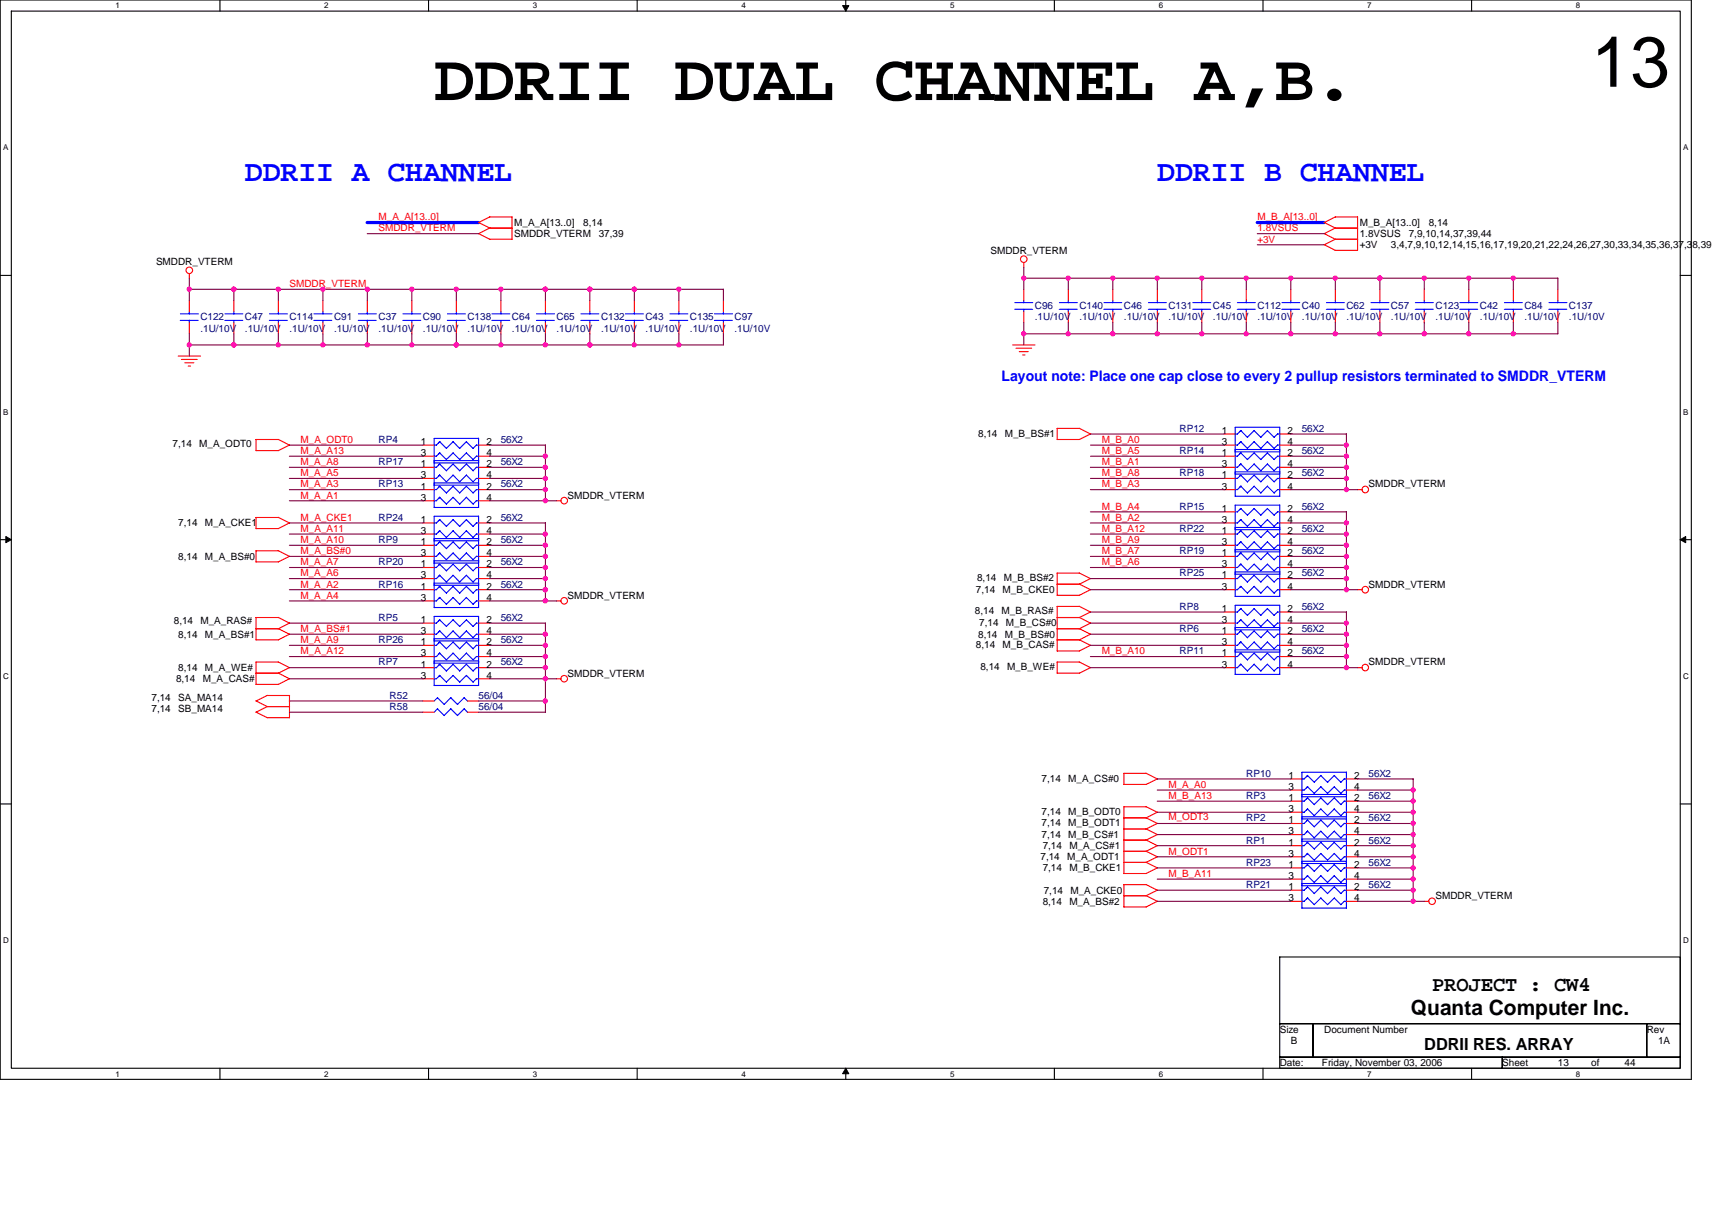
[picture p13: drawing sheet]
<svg xmlns="http://www.w3.org/2000/svg" width="297mm" height="210mm" viewBox="0 0 297 210" stroke-linecap="round" stroke-linejoin="round" font-family="sans-serif">
<defs><g id="words">
<text font-size="12.4" x="276.1" y="15">13</text>
<text font-size="11.6" x="75.3" y="17.4">DDRII DUAL CHANNEL A,B.</text>
<g font-size="5.2" fill="#00f">
<text x="42.5" y="31.4">DDRII A CHANNEL</text>
<text x="200.8" y="31.4">DDRII B CHANNEL</text>
</g>
<g font-size="3.7">
<text x="248.5" y="172">PROJECT : CW4</text>
<text x="244.8" y="176.1">Quanta Computer Inc.</text>
</g>
<text font-size="2.9" x="247.1" y="182.2">DDRII RES. ARRAY</text>
<text font-size="2.5" fill="#00f" x="173.8" y="66">Layout note: Place one cap close to every 2 pullup resistors terminated to SMDDR_VTERM</text>
<g font-size="1.7" fill="#f00">
<text x="65.7" y="40.2">SMDDR_VTERM</text>
<text x="65.7" y="38.2">M_A_A[13..0]</text>
<text x="218.2" y="40.2">1.8VSUS</text>
<text x="218.2" y="38.2">M_B_A[13..0]</text>
<text x="218.2" y="42.1">+3V</text>
<text x="50.2" y="49.8">SMDDR_VTERM</text>
<text x="52.2" y="76.8">M_A_ODT0</text>
<text x="191.2" y="76.8">M_B_A0</text>
<text x="52.2" y="80.7">M_A_A8</text>
<text x="52.2" y="82.6">M_A_A5</text>
<text x="52.2" y="78.8">M_A_A13</text>
<text x="191.2" y="78.8">M_B_A5</text>
<text x="191.2" y="82.6">M_B_A8</text>
<text x="191.2" y="80.7">M_B_A1</text>
<text x="52.2" y="84.5">M_A_A3</text>
<text x="52.2" y="86.5">M_A_A1</text>
<text x="191.2" y="84.5">M_B_A3</text>
<text x="191.2" y="88.4">M_B_A4</text>
<text x="52.2" y="90.3">M_A_CKE1</text>
<text x="52.2" y="92.3">M_A_A11</text>
<text x="52.2" y="94.2">M_A_A10</text>
<text x="191.2" y="92.3">M_B_A12</text>
<text x="191.2" y="94.2">M_B_A9</text>
<text x="191.2" y="90.3">M_B_A2</text>
<text x="52.2" y="98.1">M_A_A7</text>
<text x="52.2" y="100">M_A_A6</text>
<text x="52.2" y="101.9">M_A_A2</text>
<text x="52.2" y="96.1">M_A_BS#0</text>
<text x="191.2" y="98.1">M_B_A6</text>
<text x="191.2" y="96.1">M_B_A7</text>
<text x="52.2" y="103.8">M_A_A4</text>
<text x="52.2" y="113.5">M_A_A12</text>
<text x="52.2" y="111.6">M_A_A9</text>
<text x="52.2" y="109.6">M_A_BS#1</text>
<text x="191.2" y="113.5">M_B_A10</text>
<text x="202.7" y="136.7">M_A_A0</text>
<text x="202.7" y="142.3">M_ODT3</text>
<text x="202.7" y="138.6">M_B_A13</text>
<text x="202.7" y="148.3">M_ODT1</text>
<text x="202.7" y="152.1">M_B_A11</text>
</g>
<g font-size="1.7">
<text x="89.2" y="39.2">M_A_A[13..0]</text>
<text x="89.2" y="41.1">SMDDR_VTERM</text>
<text x="101.2" y="39.2">8,14</text>
<text x="103.9" y="41.1">37,39</text>
<text x="235.9" y="39.2">M_B_A[13..0]</text>
<text x="235.9" y="41.1">1.8VSUS</text>
<text x="244.4" y="41.1">7,9,10,14,37,39,44</text>
<text x="247.9" y="39.2">8,14</text>
<text x="27.1" y="45.9">SMDDR_VTERM</text>
<text x="171.8" y="44">SMDDR_VTERM</text>
<text x="235.9" y="43.1">+3V</text>
<text x="241.3" y="43.1">3,4,7,9,10,12,14,15,16,17,19,20,21,22,24,26,27,30,33,34,35,36,37,38,39</text>
<text x="29.9" y="77.6">7,14</text>
<text x="34.6" y="77.6">M_A_ODT0</text>
<text x="73" y="77.2">1</text>
<text x="84.4" y="77.2">2</text>
<text x="169.7" y="75.9">8,14</text>
<text x="174.3" y="75.9">M_B_BS#1</text>
<text x="212" y="75.3">1</text>
<text x="212" y="77.2">3</text>
<text x="223.4" y="75.3">2</text>
<text x="223.4" y="77.2">4</text>
<text x="73" y="79.1">3</text>
<text x="73" y="81">1</text>
<text x="73" y="83">3</text>
<text x="84.4" y="79.1">4</text>
<text x="84.4" y="81">2</text>
<text x="84.4" y="83">4</text>
<text x="212" y="79.1">1</text>
<text x="212" y="81">3</text>
<text x="212" y="83">1</text>
<text x="223.4" y="79.1">2</text>
<text x="223.4" y="81">4</text>
<text x="223.4" y="83">2</text>
<text x="73" y="84.9">1</text>
<text x="73" y="86.8">3</text>
<text x="84.4" y="84.9">2</text>
<text x="84.4" y="86.8">4</text>
<text x="98.5" y="86.5">SMDDR_VTERM</text>
<text x="212" y="88.8">1</text>
<text x="212" y="84.9">3</text>
<text x="223.4" y="88.8">2</text>
<text x="223.4" y="84.9">4</text>
<text x="237.5" y="84.5">SMDDR_VTERM</text>
<text x="30.9" y="91.3">7,14</text>
<text x="35.6" y="91.3">M_A_CKE1</text>
<text x="73" y="94.6">1</text>
<text x="73" y="90.7">1</text>
<text x="73" y="92.6">3</text>
<text x="84.4" y="94.6">2</text>
<text x="84.4" y="90.7">2</text>
<text x="84.4" y="92.6">4</text>
<text x="212" y="92.6">1</text>
<text x="212" y="94.6">3</text>
<text x="212" y="90.7">3</text>
<text x="223.4" y="92.6">2</text>
<text x="223.4" y="94.6">4</text>
<text x="223.4" y="90.7">4</text>
<text x="30.9" y="97.1">8,14</text>
<text x="35.6" y="97.1">M_A_BS#0</text>
<text x="73" y="96.5">3</text>
<text x="73" y="98.4">1</text>
<text x="73" y="100.4">3</text>
<text x="84.4" y="96.5">4</text>
<text x="84.4" y="98.4">2</text>
<text x="84.4" y="100.4">4</text>
<text x="169.5" y="100.8">8,14</text>
<text x="174.2" y="100.8">M_B_BS#2</text>
<text x="212" y="100.4">1</text>
<text x="212" y="96.5">1</text>
<text x="212" y="98.4">3</text>
<text x="223.4" y="100.4">2</text>
<text x="223.4" y="96.5">2</text>
<text x="223.4" y="98.4">4</text>
<text x="237.5" y="101.9">SMDDR_VTERM</text>
<text x="73" y="102.3">1</text>
<text x="73" y="104.2">3</text>
<text x="84.4" y="102.3">2</text>
<text x="84.4" y="104.2">4</text>
<text x="98.5" y="103.8">SMDDR_VTERM</text>
<text x="169.1" y="106.6">8,14</text>
<text x="169.3" y="102.9">7,14</text>
<text x="173.8" y="106.6">M_B_RAS#</text>
<text x="174" y="102.9">M_B_CKE0</text>
<text x="212" y="106.2">1</text>
<text x="212" y="102.3">3</text>
<text x="223.4" y="106.2">2</text>
<text x="223.4" y="102.3">4</text>
<text x="30.2" y="108.3">8,14</text>
<text x="30.9" y="110.6">8,14</text>
<text x="34.8" y="108.3">M_A_RAS#</text>
<text x="35.6" y="110.6">M_A_BS#1</text>
<text x="73" y="111.9">1</text>
<text x="73" y="113.9">3</text>
<text x="73" y="108.1">1</text>
<text x="73" y="110">3</text>
<text x="84.4" y="111.9">2</text>
<text x="84.4" y="113.9">4</text>
<text x="84.4" y="108.1">2</text>
<text x="84.4" y="110">4</text>
<text x="169.3" y="112.4">8,14</text>
<text x="169.7" y="110.6">8,14</text>
<text x="169.9" y="108.7">7,14</text>
<text x="174" y="112.4">M_B_CAS#</text>
<text x="174.3" y="110.6">M_B_BS#0</text>
<text x="174.5" y="108.7">M_B_CS#0</text>
<text x="212" y="113.9">1</text>
<text x="212" y="108.1">3</text>
<text x="212" y="110">1</text>
<text x="212" y="111.9">3</text>
<text x="223.4" y="113.9">2</text>
<text x="223.4" y="108.1">4</text>
<text x="223.4" y="110">2</text>
<text x="223.4" y="111.9">4</text>
<text x="30.5" y="118.3">8,14</text>
<text x="30.9" y="116.4">8,14</text>
<text x="35.2" y="118.3">M_A_CAS#</text>
<text x="35.6" y="116.4">M_A_WE#</text>
<text x="73" y="115.8">1</text>
<text x="73" y="117.7">3</text>
<text x="84.4" y="115.8">2</text>
<text x="84.4" y="117.7">4</text>
<text x="98.5" y="117.4">SMDDR_VTERM</text>
<text x="170.1" y="116.2">8,14</text>
<text x="174.7" y="116.2">M_B_WE#</text>
<text x="212" y="115.8">3</text>
<text x="223.4" y="115.8">4</text>
<text x="237.5" y="115.4">SMDDR_VTERM</text>
<text x="26.3" y="121.6">7,14</text>
<text x="26.3" y="123.5">7,14</text>
<text x="30.9" y="121.6">SA_MA14</text>
<text x="30.9" y="123.5">SB_MA14</text>
<text x="180.7" y="135.7">7,14</text>
<text x="185.4" y="135.7">M_A_CS#0</text>
<text x="223.6" y="135.1">1</text>
<text x="223.6" y="137">3</text>
<text x="235" y="135.1">2</text>
<text x="235" y="137">4</text>
<text x="180.7" y="143.2">7,14</text>
<text x="180.7" y="141.3">7,14</text>
<text x="185.4" y="143.2">M_B_ODT1</text>
<text x="185.4" y="141.3">M_B_ODT0</text>
<text x="223.6" y="139">1</text>
<text x="223.6" y="140.9">3</text>
<text x="223.6" y="142.8">1</text>
<text x="235" y="139">2</text>
<text x="235" y="140.9">4</text>
<text x="235" y="142.8">2</text>
<text x="180.5" y="149.2">7,14</text>
<text x="180.7" y="145.4">7,14</text>
<text x="180.9" y="147.3">7,14</text>
<text x="185.2" y="149.2">M_A_ODT1</text>
<text x="185.4" y="145.4">M_B_CS#1</text>
<text x="185.5" y="147.3">M_A_CS#1</text>
<text x="223.6" y="146.7">1</text>
<text x="223.6" y="148.6">3</text>
<text x="223.6" y="144.8">3</text>
<text x="235" y="146.7">2</text>
<text x="235" y="148.6">4</text>
<text x="235" y="144.8">4</text>
<text x="180.9" y="151.2">7,14</text>
<text x="181.1" y="155">7,14</text>
<text x="185.5" y="151.2">M_B_CKE1</text>
<text x="185.7" y="155">M_A_CKE0</text>
<text x="223.6" y="150.5">1</text>
<text x="223.6" y="152.5">3</text>
<text x="223.6" y="154.4">1</text>
<text x="235" y="150.5">2</text>
<text x="235" y="152.5">4</text>
<text x="235" y="154.4">2</text>
<text x="249.1" y="156">SMDDR_VTERM</text>
<text x="180.9" y="156.9">8,14</text>
<text x="185.5" y="156.9">M_A_BS#2</text>
<text x="223.6" y="156.3">3</text>
<text x="235" y="156.3">4</text>
<text x="222" y="179.1">Size</text>
<text x="229.8" y="179.1">Document Number</text>
<text x="285.7" y="179.1">Rev</text>
<text x="222" y="184.9">Date:</text>
<text x="224" y="181.1">B</text>
<text x="229.4" y="184.9">Friday, November 03, 2006</text>
<text x="260.6" y="184.9">Sheet</text>
<text x="270.3" y="184.9">13</text>
<text x="276.1" y="184.9">of</text>
<text x="281.9" y="184.9">44</text>
<text x="287.7" y="181.1">1A</text>
</g>
<g font-size="1.7" fill="#000080">
<text x="179.6" y="53.7">C96</text>
<text x="187.3" y="53.7">C140</text>
<text x="195" y="53.7">C46</text>
<text x="202.7" y="53.7">C131</text>
<text x="210.5" y="53.7">C45</text>
<text x="218.2" y="53.7">C112</text>
<text x="225.9" y="53.7">C40</text>
<text x="233.6" y="53.7">C62</text>
<text x="241.3" y="53.7">C57</text>
<text x="249.1" y="53.7">C123</text>
<text x="256.8" y="53.7">C42</text>
<text x="264.5" y="53.7">C84</text>
<text x="272.2" y="53.7">C137</text>
<text x="34.8" y="55.6">C122</text>
<text x="34.8" y="57.5">.1U/10V</text>
<text x="42.5" y="55.6">C47</text>
<text x="42.5" y="57.5">.1U/10V</text>
<text x="50.2" y="55.6">C114</text>
<text x="50.2" y="57.5">.1U/10V</text>
<text x="58" y="55.6">C91</text>
<text x="58" y="57.5">.1U/10V</text>
<text x="65.7" y="55.6">C37</text>
<text x="65.7" y="57.5">.1U/10V</text>
<text x="73.4" y="55.6">C90</text>
<text x="73.4" y="57.5">.1U/10V</text>
<text x="81.1" y="55.6">C138</text>
<text x="81.1" y="57.5">.1U/10V</text>
<text x="88.8" y="55.6">C64</text>
<text x="88.8" y="57.5">.1U/10V</text>
<text x="96.6" y="55.6">C65</text>
<text x="96.6" y="57.5">.1U/10V</text>
<text x="104.3" y="55.6">C132</text>
<text x="104.3" y="57.5">.1U/10V</text>
<text x="112" y="55.6">C43</text>
<text x="112" y="57.5">.1U/10V</text>
<text x="119.7" y="55.6">C135</text>
<text x="119.7" y="57.5">.1U/10V</text>
<text x="127.4" y="55.6">C97</text>
<text x="127.4" y="57.5">.1U/10V</text>
<text x="179.6" y="55.6">.1U/10V</text>
<text x="187.3" y="55.6">.1U/10V</text>
<text x="195" y="55.6">.1U/10V</text>
<text x="202.7" y="55.6">.1U/10V</text>
<text x="210.5" y="55.6">.1U/10V</text>
<text x="218.2" y="55.6">.1U/10V</text>
<text x="225.9" y="55.6">.1U/10V</text>
<text x="233.6" y="55.6">.1U/10V</text>
<text x="241.3" y="55.6">.1U/10V</text>
<text x="249.1" y="55.6">.1U/10V</text>
<text x="256.8" y="55.6">.1U/10V</text>
<text x="264.5" y="55.6">.1U/10V</text>
<text x="272.2" y="55.6">.1U/10V</text>
<text x="65.7" y="76.8">RP4</text>
<text x="86.9" y="76.8">56X2</text>
<text x="204.7" y="74.9">RP12</text>
<text x="225.9" y="74.9">56X2</text>
<text x="65.7" y="80.7">RP17</text>
<text x="86.9" y="80.7">56X2</text>
<text x="204.7" y="78.8">RP14</text>
<text x="204.7" y="82.6">RP18</text>
<text x="225.9" y="78.8">56X2</text>
<text x="225.9" y="82.6">56X2</text>
<text x="65.7" y="84.5">RP13</text>
<text x="86.9" y="84.5">56X2</text>
<text x="204.7" y="88.4">RP15</text>
<text x="225.9" y="88.4">56X2</text>
<text x="65.7" y="94.2">RP9</text>
<text x="65.7" y="90.3">RP24</text>
<text x="86.9" y="90.3">56X2</text>
<text x="86.9" y="94.2">56X2</text>
<text x="204.7" y="92.3">RP22</text>
<text x="225.9" y="92.3">56X2</text>
<text x="65.7" y="101.9">RP16</text>
<text x="65.7" y="98.1">RP20</text>
<text x="86.9" y="101.9">56X2</text>
<text x="86.9" y="98.1">56X2</text>
<text x="204.7" y="100">RP25</text>
<text x="204.7" y="96.1">RP19</text>
<text x="225.9" y="100">56X2</text>
<text x="225.9" y="96.1">56X2</text>
<text x="65.7" y="107.7">RP5</text>
<text x="86.9" y="107.7">56X2</text>
<text x="204.7" y="105.8">RP8</text>
<text x="225.9" y="105.8">56X2</text>
<text x="65.7" y="111.6">RP26</text>
<text x="86.9" y="111.6">56X2</text>
<text x="204.7" y="113.5">RP11</text>
<text x="204.7" y="109.6">RP6</text>
<text x="225.9" y="113.5">56X2</text>
<text x="225.9" y="109.6">56X2</text>
<text x="65.7" y="115.4">RP7</text>
<text x="86.9" y="115.4">56X2</text>
<text x="67.6" y="123.1">R58</text>
<text x="67.6" y="121.2">R52</text>
<text x="83" y="123.1">56/04</text>
<text x="83" y="121.2">56/04</text>
<text x="216.2" y="134.7">RP10</text>
<text x="237.5" y="134.7">56X2</text>
<text x="216.2" y="138.6">RP3</text>
<text x="216.2" y="142.5">RP2</text>
<text x="237.5" y="138.6">56X2</text>
<text x="237.5" y="142.5">56X2</text>
<text x="216.2" y="146.3">RP1</text>
<text x="237.5" y="146.3">56X2</text>
<text x="216.2" y="150.2">RP23</text>
<text x="216.2" y="154.1">RP21</text>
<text x="237.5" y="150.2">56X2</text>
<text x="237.5" y="154.1">56X2</text>
</g>
<g font-size="1.4">
<text x="20.1" y="1.5">1</text>
<text x="56.3" y="1.5">2</text>
<text x="92.5" y="1.5">3</text>
<text x="128.6" y="1.5">4</text>
<text x="164.8" y="1.5">5</text>
<text x="201" y="1.5">6</text>
<text x="237.2" y="1.5">7</text>
<text x="273.4" y="1.5">8</text>
<text x=".5" y="26.1">A</text>
<text x="292" y="26.1">A</text>
<text x=".5" y="71.9">B</text>
<text x="292" y="71.9">B</text>
<text x=".5" y="117.8">C</text>
<text x="292" y="117.8">C</text>
<text x=".5" y="163.6">D</text>
<text x="292" y="163.6">D</text>
<text x="20.1" y="186.8">1</text>
<text x="56.3" y="186.8">2</text>
<text x="92.5" y="186.8">3</text>
<text x="128.6" y="186.8">4</text>
<text x="164.8" y="186.8">5</text>
<text x="201" y="186.8">6</text>
<text x="237.2" y="186.8">7</text>
<text x="273.4" y="186.8">8</text>
</g>
</g></defs>
<path d="M0 0h293.5v187.2h-293.5zM2 1.9h289.5v183.4h-289.5z" fill="none" stroke="#000" stroke-width=".19"/>
<g fill="#fff">
<path d="M20.1 .2h.7v1.6h-.7z"/>
<path d="M20.1 185.5h.7v1.6h-.7z"/>
</g>
<path d="M38.2 0v1.9M38.2 185.3v1.9" fill="none" stroke="#000" stroke-width=".19"/>
<g fill="#fff">
<path d="M56.3 .2h.7v1.6h-.7z"/>
<path d="M56.3 185.5h.7v1.6h-.7z"/>
</g>
<path d="M74.4 0v1.9M74.4 185.3v1.9" fill="none" stroke="#000" stroke-width=".19"/>
<g fill="#fff">
<path d="M92.5 .2h.7v1.6h-.7z"/>
<path d="M92.5 185.5h.7v1.6h-.7z"/>
</g>
<path d="M110.6 0v1.9M110.6 185.3v1.9" fill="none" stroke="#000" stroke-width=".19"/>
<g fill="#fff">
<path d="M128.6 .2h.8v1.6h-.8z"/>
<path d="M128.6 185.5h.8v1.6h-.8z"/>
</g>
<path d="M146.7 0v1.9M146.7 185.3v1.9" fill="none" stroke="#000" stroke-width=".19"/>
<path d="M146.2 1h1.1l-.6 .9zM146.7 185.3l.6 1h-1.1z" fill="#000" stroke="#000" stroke-width=".17"/>
<g fill="#fff">
<path d="M164.8 .2h.8v1.6h-.8z"/>
<path d="M164.8 185.5h.8v1.6h-.8z"/>
</g>
<path d="M182.9 0v1.9M182.9 185.3v1.9" fill="none" stroke="#000" stroke-width=".19"/>
<g fill="#fff">
<path d="M201 .2h.8v1.6h-.8z"/>
<path d="M201 185.5h.8v1.6h-.8z"/>
</g>
<path d="M219.1 0v1.9M219.1 185.3v1.9" fill="none" stroke="#000" stroke-width=".19"/>
<g fill="#fff">
<path d="M237.2 .2h.8v1.6h-.8z"/>
<path d="M237.2 185.5h.8v1.6h-.8z"/>
</g>
<path d="M255.3 0v1.9M255.3 185.3v1.9" fill="none" stroke="#000" stroke-width=".19"/>
<g fill="#fff">
<path d="M273.4 .2h.8v1.6h-.8z"/>
<path d="M273.4 185.5h.8v1.6h-.8z"/>
<path d="M.5 24.8h.9v1.6h-.9z"/>
<path d="M292 24.8h.9v1.6h-.9z"/>
<path d="M.5 70.7h.9v1.5h-.9z"/>
<path d="M292 70.7h.9v1.5h-.9z"/>
</g>
<path d="M0 47.8h2M291.5 47.8h2" fill="none" stroke="#000" stroke-width=".19"/>
<g fill="#fff">
<path d="M.5 116.5h1v1.6h-1z"/>
<path d="M292 116.5h1v1.6h-1z"/>
</g>
<path d="M0 93.6h2M291.5 93.6h2" fill="none" stroke="#000" stroke-width=".19"/>
<path d="M1 93.1l1 .5-1 .5zM291.5 93.6l1-.5v1z" fill="#000" stroke="#000" stroke-width=".17"/>
<g fill="#fff">
<path d="M.5 162.4h1v1.5h-1z"/>
<path d="M292 162.4h1v1.5h-1z"/>
</g>
<path d="M0 139.5h2M291.5 139.5h2M222 166h69.5v11.6h-69.5zM222 177.6h5.8v5.8h-5.8zM227.8 177.6h57.9v5.8h-57.9zM285.7 177.6h5.8v5.8h-5.8zM222 183.4h38.6v1.9h-38.6zM260.6 183.4h30.9v1.9h-30.9z" fill="none" stroke="#000" stroke-width=".19"/>
<g fill="none" stroke="#f00" stroke-width=".19">
<path d="M85 37.6h3.9l-.1 3.9h-3.8l-2-1 2-1M85 37.6l-2 1 2 1h3.9M229.7 38.6l2 1h3.9M231.7 37.6h3.9M231.7 37.6l-1.9 1M231.7 39.5l-1.9 1M235.5 37.6v5.9M32.8 47.5v.8M32.8 52.1v1.9M32.8 56v1.9M40.6 52.1v1.9M40.6 56v1.9"/>
<path d="M48.3 52.1v1.9M48.3 56v1.9M56 52.1v1.9M56 56v1.9M63.7 52.1v1.9M63.7 56v1.9M71.5 52.1v1.9M71.5 56v1.9M79.2 52.1v1.9M79.2 56v1.9M86.9 52.1v1.9M86.9 56v1.9"/>
<path d="M94.6 52.1v1.9M94.6 56v1.9M102.3 52.1v1.9M102.3 56v1.9M110.1 52.1v1.9M110.1 56v1.9M117.8 52.1v1.9M117.8 56v1.9M125.5 52.1v1.9M125.5 56v1.9M175.7 59.8h3.9M177.6 45.6v.8"/>
<path d="M177.6 50.2v1.9M177.6 54v2M185.4 50.2v1.9M185.4 54v2M193.1 50.2v1.9M193.1 54v2M200.8 50.2v1.9M200.8 54v2M208.5 50.2v1.9M208.5 54v2M216.2 50.2v1.9M216.2 54v2"/>
<path d="M224 50.2v1.9M224 54v2M229.7 40.5l2 1h3.9M229.7 42.4l2 1h3.8M231.7 50.2v1.9M231.7 54v2M231.7 41.5l-1.9 1M239.4 50.2v1.9M239.4 54v2M247.1 50.2v1.9M247.1 54v2M254.8 50.2v1.9"/>
<path d="M254.8 54v2M262.6 50.2v1.9M262.6 54v2M270.3 50.2v1.9M270.3 54v2M30.9 61.8h3.9M31.5 62.4h2.7M32.1 62.9h1.5M32.7 63.5h.4M44.4 78.2h3.9M48.3 76.2l1.9 1-1.9 1M48.3 76.2h-3.9v2"/>
<path d="M73.4 79.1h1.9M73.4 77.2h1.9M83 79.1h2M83 77.2h2M176.3 60.4h2.7M176.8 61h1.6M177.4 61.6h.4M183.4 74.3h3.9M183.4 74.3v2l3.9-.1 1.9-.9M187.3 74.3l1.9 1M212.4 79.1h1.9M212.4 75.3h1.9"/>
<path d="M212.4 77.2h1.9M222 79.1h2M222 75.3h2M222 77.2h2M44.4 97.5h3.9M48.3 95.5l1.9 1-1.9 1M48.3 89.7l1.9 1-1.9 1M48.3 89.8h-3.9v1.9h3.9M48.3 95.5h-3.9v2M73.4 86.9h1.9M73.4 84.9h1.9M73.4 94.6h1.9"/>
<path d="M73.4 96.5h1.9M73.4 90.7h1.9M73.4 92.6h1.9M73.4 81.1h1.9M73.4 83h1.9M73.4 98.4h1.9M83 86.9h2M83 84.9h2M83 94.6h2M83 96.5h2M83 90.7h2M83 92.6h2"/>
<path d="M83 81.1h2M83 83h2M83 98.4h2M96.5 86.9h.8M183.4 99.4h3.9M183.4 99.4v3.9h3.9l1.9-1-1.9-1M187.3 99.4l1.9 1-1.9 .9h-3.9M212.4 84.9h1.9M212.4 94.6h1.9M212.4 96.5h1.9M212.4 90.7h1.9M212.4 92.6h1.9"/>
<path d="M212.4 81.1h1.9M212.4 88.8h1.9M212.4 83h1.9M212.4 98.4h1.9M222 84.9h2M222 94.6h2M222 96.5h2M222 90.7h2M222 92.6h2M222 81.1h2M222 88.8h2M222 83h2"/>
<path d="M222 98.4h2M235.5 84.9h.8M44.4 109.1h3.9M44.4 116.8h3.9M44.4 118.7h3.9M48.3 109.1l1.9 .9M48.3 114.8l1.9 1-1.9 1 1.9 1M48.3 107.1l1.9 1-1.9 1M48.3 107.1h-3.9v3.9h3.9M48.3 114.9h-3.9v3.8M50.2 110l-1.9 1M50.2 117.7l-1.9 1"/>
<path d="M73.4 104.2h1.9M73.4 117.8h1.9M73.4 115.8h1.9M73.4 102.3h1.9M73.4 113.9h1.9M73.4 112h1.9M73.4 108.1h1.9M73.4 110h1.9M73.4 100.4h1.9M83 104.2h2M83 117.8h2M83 115.8h2"/>
<path d="M83 102.3h2M83 113.9h2M83 112h2M83 108.1h2M83 110h2M83 100.4h2M96.5 104.2h.8M96.5 117.8h.8M183.4 114.9h3.9M183.4 105.2h3.9M183.4 105.2v7.7M183.4 114.9v1.9"/>
<path d="M187.3 111l1.9 1M187.3 107.1l1.9 1-1.9 1h-3.9M187.3 114.8l1.9 1-1.9 1h-3.9M187.3 109.1l1.9 .9M187.3 105.2l1.9 1M189.2 110l-1.9 1h-3.9M189.2 111.9l-1.9 1h-3.9M189.2 106.2l-1.9 .9h-3.9M212.4 115.8h1.9M212.4 102.3h1.9M212.4 113.9h1.9M212.4 112h1.9"/>
<path d="M212.4 106.2h1.9M212.4 108.1h1.9M212.4 110h1.9M212.4 100.4h1.9M222 115.8h2M222 102.3h2M222 113.9h2M222 112h2M222 106.2h2M222 108.1h2M222 110h2M222 100.4h2"/>
<path d="M235.5 115.8h.8M235.5 102.3h.8M46.4 120.6h3.8v3.9M46.4 120.6l-2 1 2 1h3.8M46.4 122.6l-2 .9 2 1h3.8M73.4 123.5h1.9M73.4 121.6h1.9M81.1 123.5h1.9M81.1 121.6h1.9M195 134.2h3.9M195 140h3.9M195 134.2v1.9"/>
<path d="M195 140v11.6M198.8 134.1l2 1M198.8 139.9l2 1M200.8 135.1l-1.9 1h-3.9M224 135.1h1.9M224 137.1h1.9M224 139h1.9M233.6 135.1h1.9M233.6 137.1h1.9M233.6 139h1.9M195 153.5h3.9M195 153.5v3.9"/>
<path d="M198.8 141.9l2 1M198.8 147.7l2 .9M198.8 153.4l2 1M198.8 155.4l2 1M198.8 145.7l2 1M198.8 149.6l2 1M198.8 143.8l2 1M200.8 140.9l-1.9 1h-3.9M200.8 142.8l-1.9 1h-3.9M200.8 146.7l-1.9 1h-3.9M200.8 148.6l-1.9 1h-3.9M200.8 154.4l-1.9 1h-3.9"/>
<path d="M200.8 156.3l-1.9 1h-3.9M200.8 144.8l-1.9 .9h-3.9M200.8 150.5l-1.9 1h-3.9M224 156.4h1.9M224 146.7h1.9M224 148.6h1.9M224 140.9h1.9M224 142.9h1.9M224 144.8h1.9M224 150.6h1.9M224 152.5h1.9M224 154.4h1.9"/>
<path d="M233.6 156.4h1.9M233.6 146.7h1.9M233.6 148.6h1.9M233.6 140.9h1.9M233.6 142.9h1.9M233.6 144.8h1.9M233.6 150.6h1.9M233.6 152.5h1.9M233.6 154.4h1.9M247.1 156.4h.8"/>
<circle cx="32.9" cy="46.9" r=".57"/>
<circle cx="177.6" cy="45" r=".57"/>
<circle cx="97.9" cy="86.8" r=".57"/>
<circle cx="236.9" cy="84.9" r=".57"/>
<circle cx="97.9" cy="104.2" r=".57"/>
<circle cx="97.9" cy="117.7" r=".57"/>
<circle cx="236.9" cy="102.3" r=".57"/>
<circle cx="236.9" cy="115.8" r=".57"/>
<circle cx="248.5" cy="156.3" r=".57"/>
</g>
<g fill="none" stroke="#00f" stroke-width=".19">
<path d="M31.3 55.6h3.1M31.3 54.4h3.1M32.8 54v.5M32.8 55.6v.4M39 55.6h3.1M39 54.4h3.1M40.6 54v.5M40.6 55.6v.4M46.7 55.6h3.1M46.8 54.4h3.1M48.3 54v.5M48.3 55.6v.4"/>
<path d="M54.5 55.6h3.1M54.5 54.4h3.1M56 54v.5M56 55.6v.4M62.2 55.6h3.1M62.2 54.4h3.1M63.7 54v.5M63.7 55.6v.4M69.9 55.6h3.1M69.9 54.4h3.1M71.5 54v.5M71.5 55.6v.4"/>
<path d="M77.6 55.6h3.1M77.6 54.4h3.1M79.2 54v.5M79.2 55.6v.4M85.3 55.6h3.2M85.4 54.4h3.1M86.9 54v.5M86.9 55.6v.4M93.1 55.6h3.1M93.1 54.4h3.1M94.6 54v.5M94.6 55.6v.4"/>
<path d="M100.8 55.6h3.1M100.8 54.4h3.1M102.3 54v.5M102.3 55.6v.4M108.5 55.6h3.1M108.5 54.4h3.1M110.1 54v.5M110.1 55.6v.4M116.2 55.6h3.1M116.2 54.4h3.2M117.8 54v.5M117.8 55.6v.4"/>
<path d="M123.9 55.6h3.2M124 54.4h3.1M125.5 54v.5M125.5 55.6v.4M176.1 53.7h3.1M176.1 52.5h3.1M177.6 52.1v.4M177.6 53.6v.4M183.8 53.7h3.1M183.8 52.5h3.1M185.4 52.1v.4M185.4 53.6v.4"/>
<path d="M191.5 53.7h3.1M191.5 52.5h3.1M193.1 52.1v.4M193.1 53.6v.4M199.2 53.7h3.2M199.3 52.5h3.1M200.8 52.1v.4M200.8 53.6v.4M206.9 53.7h3.2M207 52.5h3.1M208.5 52.1v.4M208.5 53.6v.4"/>
<path d="M214.7 53.7h3.1M214.7 52.5h3.1M216.2 52.1v.4M216.2 53.6v.4M222.4 53.7h3.1M222.4 52.5h3.1M224 52.1v.4M224 53.6v.4M230.1 53.7h3.1M230.1 52.5h3.2M231.7 52.1v.4M231.7 53.6v.4"/>
<path d="M237.8 53.7h3.2M237.9 52.5h3.1M239.4 52.1v.4M239.4 53.6v.4M245.6 53.7h3.1M245.6 52.5h3.1M247.1 52.1v.4M247.1 53.6v.4M253.3 53.7h3.1M253.3 52.5h3.1M254.8 52.1v.4M254.8 53.6v.4"/>
<path d="M261 53.7h3.1M261 52.5h3.1M262.6 52.1v.4M262.6 53.6v.4M268.7 53.7h3.1M268.7 52.5h3.2M270.3 52.1v.4M270.3 53.6v.4M75.3 79.1h.4M75.3 77.2h.4M75.3 79.9h7.8M75.7 79.1l.6-.6 1.2 1.2"/>
<path d="M76.3 76.6l1.2 1.2M76.3 76.6l-.2 .2M76.3 76.6l-.6 .6M78.6 76.6l1.2 1.2M78.6 76.6l-1.2 1.2M78.6 78.5l-1.2 1.2M80.9 76.6l1.2 1.2M80.9 78.6l1.2 1.1M80.9 76.6l-1.1 1.2M80.9 78.5l-1.1 1.2-1.2-1.1M82.7 79.1h.4M82.7 77.2h.4"/>
<path d="M82.7 77.2l-.6 .6M82.7 79.1l-.6 .6M83 76v12M83.1 76.1h-7.8v12l7.8-.1M214.3 78h7.8M214.3 78.4h7.8M215.1 78.8l.2-.3-.6 .6h-.4M215.1 74.9l.2-.2-.6 .6h-.4M215.3 76.6l1.1 1.2M215.3 76.6l-.6 .6h-.4M217.6 78.6l1.2 1.1M217.6 74.7l1.2 1.2"/>
<path d="M217.6 76.6l1.2 1.2M217.6 78.5l-1.2 1.2-1.1-1.1M217.6 74.7l-1.2 1.2-1.1-1.2M217.6 76.6l-1.2 1.2M218.8 79.7l1.1-1.2 1.2 1.2M218.8 75.9l1.1-1.2 1.2 1.2M218.8 77.8l1.1-1.2 1.2 1.2M221.7 79.1h.4M221.7 75.3h.4M221.7 77.2h.4M221.7 79.1l-.6 .6M221.7 75.3l-.6 .6"/>
<path d="M221.7 77.2l-.6 .6M222 74.1l.1 12h-7.8v-12h7.8M75.3 93.4h7.8M75.3 94.6h.4M75.3 96.5h.4M75.3 97.7h7.8M75.3 90.7h.4M75.3 92.6h.4M75.3 93.8h7.8M75.3 81.1h.4M75.3 83.8h7.8M75.3 84.9h.4"/>
<path d="M75.3 86.9h.4M75.3 80.3h7.8M75.3 83h.4M75.3 97.3h7.8M75.3 98.4h.4M75.3 84.2h7.8M75.7 90.7l.6-.6 1.2 1.2M75.7 98.4l.6-.5 1.2 1.1M75.7 83l.6-.6 1.2 1.2M76.1 96.1l.2-.2-.6 .6M76.1 84.5l.2-.2-.6 .6M76.3 94l1.2 1.2"/>
<path d="M76.3 95.9l1.2 1.2M76.3 92.1l1.2 1.2M76.3 84.3l1.2 1.2M76.3 86.3l1.2 1.2M76.3 99.8l1.2 1.2M76.3 80.5l1.2 1.2M76.3 94l-.2 .2M76.3 94l-.6 .6M76.3 92.1l-.6 .5M76.3 86.3l-.2 .2M76.3 86.3l-.6 .6M76.3 99.8l-.6 .6"/>
<path d="M76.3 80.5l-.6 .6M78.6 95.9l1.2 1.2M78.6 90.1l1.2 1.2M78.6 84.3l1.2 1.2M78.6 82.4l1.2 1.2M78.6 94l-1.2 1.2M78.6 95.9l-1.2 1.2M78.6 90.1l-1.2 1.2M78.6 92.1l-1.2 1.1M78.6 84.3l-1.2 1.2M78.6 86.3l-1.2 1.1M78.6 97.9l-1.2 1.1"/>
<path d="M78.6 99.8l-1.2 1.2M78.6 80.5l-1.2 1.2M78.6 82.4l-1.2 1.2M80.9 94l1.2 1.2M80.9 95.9l1.2 1.2M80.9 90.1l1.2 1.2M80.9 92.1l1.2 1.2M80.9 84.3l1.2 1.2M80.9 86.3l1.2 1.2M80.9 97.9l1.2 1.1M80.9 99.8l1.2 1.2M80.9 80.5l1.2 1.2"/>
<path d="M80.9 82.4l1.2 1.2M80.9 94l-1.1 1.2-1.2-1.2M80.9 95.9l-1.1 1.2M80.9 90.1l-1.1 1.2M80.9 92.1l-1.1 1.2-1.2-1.2M80.9 84.3l-1.1 1.2M80.9 86.3l-1.1 1.2-1.2-1.2M80.9 97.9l-1.1 1.1-1.2-1.1M80.9 99.8l-1.1 1.2-1.2-1.2M80.9 80.5l-1.1 1.2-1.2-1.2M80.9 82.4l-1.1 1.2M82.7 94.6h.4"/>
<path d="M82.7 96.5h.4M82.7 90.7h.4M82.7 92.6h.4M82.7 81.1h.4M82.7 84.9h.4M82.7 86.9h.4M82.7 83h.4M82.7 98.4h.4M82.7 94.6l-.6 .6M82.7 96.5l-.6 .6M82.7 90.7l-.6 .6M82.7 92.6l-.6 .6"/>
<path d="M82.7 84.9l-.6 .6M82.7 86.8l-.6 .6M82.7 98.4l-.6 .6M82.7 81l-.6 .7M82.7 83l-.6 .6M83 89.5v15.9M83.1 89.6h-7.8v15.8h7.8M214.3 91.5h7.8M214.3 95.7h7.8M214.3 82.2h7.8M214.3 91.9h7.8M214.3 81.9h7.8"/>
<path d="M214.3 99.2h7.8M214.3 95.4h7.8M214.3 99.6h7.8M215.1 94.2l.2-.2-.6 .6h-.4M215.1 90.3l.2-.2-.6 .6h-.4M215.1 92.3l.2-.2-.6 .5h-.4M215.1 80.7l.2-.2-.6 .6h-.4M215.1 84.5l.2-.2-.6 .6h-.4M215.1 88.4l.2-.2-.6 .6h-.4M215.1 82.6l.2-.2-.6 .6h-.4M215.1 100l.2-.2-.6 .6h-.4M215.1 98.1l.2-.2-.6 .5h-.4"/>
<path d="M215.3 88.2l1.1 1.2M215.3 90.1l1.1 1.2M215.3 82.4l1.1 1.2M215.3 84.3l1.1 1.2M215.3 95.9l1.1 1.2M215.3 95.9l-.6 .6h-.4M217.6 92.1l1.2 1.2M217.6 94l1.2 1.2M217.6 80.5l1.2 1.2M217.6 88.2l1.2 1.2M217.6 90.1l1.2 1.2M217.6 82.4l1.2 1.2"/>
<path d="M217.6 84.3l1.2 1.2M217.6 99.8l1.2 1.2M217.6 95.9l1.2 1.2M217.6 97.9l1.2 1.1M217.6 92.1l-1.2 1.2-1.1-1.2M217.6 94l-1.2 1.2-1.1-1.2M217.6 80.5l-1.2 1.2-1.1-1.2M217.6 88.2l-1.2 1.2M217.6 90.1l-1.2 1.2M217.6 82.4l-1.2 1.2M217.6 84.3l-1.2 1.2M217.6 99.8l-1.2 1.2-1.1-1.2"/>
<path d="M217.6 95.9l-1.2 1.2M217.6 97.9l-1.2 1.1-1.1-1.1M218.8 95.2l1.1-1.2 1.2 1.2M218.8 91.3l1.1-1.2 1.2 1.2M218.8 83.6l1.1-1.2 1.2 1.2M218.8 99l1.1-1.1 1.2 1.1M219.9 92.1l1.2 1.2M219.9 80.5l1.2 1.2M219.9 88.2l1.2 1.2M219.9 84.3l1.2 1.2M219.9 99.8l1.2 1.2M219.9 95.9l1.2 1.2"/>
<path d="M219.9 92.1l-1.1 1.1M219.9 80.5l-1.1 1.2M219.9 88.2l-1.1 1.2M219.9 84.3l-1.1 1.2M219.9 99.8l-1.1 1.2M219.9 95.9l-1.1 1.2M221.7 94.6h.4M221.7 96.5h.4M221.7 90.7h.4M221.7 92.6h.4M221.7 81.1h.4M221.7 84.9h.4"/>
<path d="M221.7 88.8h.4M221.7 83h.4M221.7 98.4h.4M221.7 92.6l-.6 .6M221.7 94.6l-.6 .6M221.7 81l-.6 .7M221.7 88.8l-.6 .6M221.7 90.7l-.6 .6M221.7 83l-.6 .6M221.7 84.9l-.6 .6M221.7 96.5l-.6 .6M221.7 98.4l-.6 .6"/>
<path d="M75.3 113.9h.4M75.3 115.8h.4M75.3 110.8h7.8M75.3 112h.4M75.3 115h7.8M75.3 108.1h.4M75.3 110h.4M75.3 101.2h7.8M75.3 102.3h.4M75.3 104.2h.4M75.3 114.7h7.8M75.3 117.8h.4"/>
<path d="M75.3 118.9h7.8M75.3 100.4h.4M75.3 101.5h7.8M75.3 111.2h7.8M75.7 102.3l.6-.6 1.2 1.2M75.7 117.8l.6-.6 1.2 1.1M75.7 110l.6-.6 1.2 1.2M76.1 103.8l.2-.2-.6 .6M76.1 115.4l.2-.2-.6 .6M76.3 111.4l1.2 1.2M76.3 113.3l1.2 1.2M76.3 103.7l1.2 1.1"/>
<path d="M76.3 115.2l1.2 1.2M76.3 107.5l1.2 1.2M76.3 111.4l-.6 .6M76.3 113.3l-.2 .2M76.3 113.3l-.6 .6M76.3 107.5l-.6 .6M78.6 101.7l1.2 1.2M78.6 103.7l1.2 1.1M78.6 115.2l1.2 1.2M78.6 107.5l1.2 1.2M78.6 109.5l1.2 1.1M78.6 111.4l-1.2 1.1"/>
<path d="M78.6 113.3l-1.2 1.2M78.6 101.7l-1.2 1.2M78.6 103.6l-1.2 1.2M78.6 115.2l-1.2 1.2M78.6 117.2l-1.2 1.1M78.6 107.5l-1.2 1.2M78.6 109.4l-1.2 1.2M80.9 111.4l1.2 1.2M80.9 113.3l1.2 1.2M80.9 101.7l1.2 1.2M80.9 103.7l1.2 1.1M80.9 115.2l1.2 1.2"/>
<path d="M80.9 117.2l1.2 1.1M80.9 107.5l1.2 1.2M80.9 109.5l1.2 1.1M80.9 111.4l-1.1 1.2-1.2-1.2M80.9 113.3l-1.1 1.2-1.2-1.2M80.9 101.7l-1.1 1.2M80.9 103.6l-1.1 1.2M80.9 115.2l-1.1 1.2M80.9 117.2l-1.1 1.1-1.2-1.1M80.9 107.5l-1.1 1.2M80.9 109.4l-1.1 1.2M82.7 113.9h.4"/>
<path d="M82.7 115.8h.4M82.7 112h.4M82.7 108.1h.4M82.7 110h.4M82.7 102.3h.4M82.7 104.2h.4M82.7 117.8h.4M82.7 100.4h.4M82.7 111.9l-.6 .6M82.7 113.9l-.6 .6M82.7 102.3l-.6 .6M82.7 104.2l-.6 .6"/>
<path d="M82.7 115.8l-.6 .6M82.7 117.7l-.6 .6M82.7 100.4l-.6 .6M82.7 108.1l-.6 .6M82.7 110l-.6 .6M83 106.9v12M83.1 106.9h-7.8v12M214.3 103.5h7.7l.1-15.9h-7.8v15.9M214.3 112.7h7.8M214.3 109.3h7.8M214.3 108.9h7.8M214.3 113.1h7.8"/>
<path d="M215.1 113.5l.2-.2-.6 .6h-.4M215.1 111.6l.2-.2-.6 .6h-.4M215.1 107.7l.2-.2-.6 .6h-.4M215.1 109.6l.2-.2-.6 .6h-.4M215.1 101.9l.2-.2-.6 .6h-.4M215.3 115.2l1.1 1.2M215.3 107.5l1.1 1.2M215.3 109.5l1.1 1.1M215.3 101.7l1.1 1.2M215.3 115.2l-.6 .6h-.4M215.3 105.6l-.6 .6h-.4M217.6 113.3l1.2 1.2"/>
<path d="M217.6 115.2l1.2 1.2M217.6 105.6l1.2 1.2M217.6 107.5l1.2 1.2M217.6 109.5l1.2 1.1M217.6 111.4l1.2 1.2M217.6 101.7l1.2 1.2M217.6 113.3l-1.2 1.2-1.1-1.2M217.6 115.2l-1.2 1.2M217.6 105.6l-1.2 1.2-1.1-1.2M217.6 107.5l-1.2 1.2M217.6 109.4l-1.2 1.2M217.6 111.4l-1.2 1.2-1.1-1.2"/>
<path d="M217.6 101.7l-1.2 1.2M218.8 114.5l1.1-1.2 1.2 1.2M218.8 106.7l1.1-1.1 1.2 1.2M218.8 110.6l1.1-1.2 1.2 1.2M218.8 102.9l1.1-1.2 1.2 1.2M219.9 115.2l1.2 1.2M219.9 107.5l1.2 1.2M219.9 111.4l1.2 1.2M219.9 115.2l-1.1 1.2M219.9 107.5l-1.1 1.2M219.9 111.4l-1.1 1.1M221.7 113.9h.4"/>
<path d="M221.7 115.8h.4M221.7 112h.4M221.7 106.2h.4M221.7 108.1h.4M221.7 110h.4M221.7 102.3h.4M221.7 100.4h.4M221.7 113.9l-.6 .6M221.7 115.8l-.6 .6M221.7 106.2l-.6 .5M221.7 108.1l-.6 .6M221.7 110l-.6 .6"/>
<path d="M221.7 111.9l-.6 .6M221.7 100.4l-.6 .6M221.7 102.3l-.6 .6M222 105v12h-7.7M222.1 105h-7.8v12M75.3 121.6l.6-.6 1.2 1.2M75.9 122.9l-.6 .6M78.2 121l1.2 1.2M78.2 122.9l-1.1 1.2-1.2-1.1M78.2 121l-1.1 1.2M80.5 123l.6 .6M80.6 122.9l-1.2 1.2-1.2-1.1"/>
<path d="M81.1 121.6l-.5-.6-1.2 1.2M225.9 134l7.7-.1v23.6h-7.7zM225.9 135.1h.4M225.9 137.1h.4M225.9 138.2h7.7M225.9 137.8h7.7M225.9 139h.4M226.7 134.7l.2-.2-.6 .6M226.7 136.7l.2-.2-.6 .6M226.7 138.6l.2-.2-.6 .6M226.9 134.5l1.1 1.2M229.2 134.5l1.2 1.2"/>
<path d="M229.2 136.5l1.2 1.1M229.2 138.4l1.2 1.2M229.2 134.5l-1.2 1.2M229.2 136.5l-1.2 1.1-1.1-1.1M229.2 138.4l-1.2 1.2-1.1-1.2M231.5 134.5l1.2 1.2M231.5 136.5l1.2 1.1M231.5 138.4l1.2 1.2M231.5 134.5l-1.2 1.2M231.5 136.5l-1.2 1.1M231.5 138.4l-1.2 1.2M233.2 137.1h.4"/>
<path d="M233.3 137l-.7 .6M233.6 135.1h-.4l-.6 .6M233.6 139h-.4l-.6 .6M225.9 145.5h7.7M225.9 146.7h.4M225.9 148.6h.4M225.9 149.8h7.7M225.9 140.9h.4M225.9 142.1h7.7M225.9 141.7h7.7M225.9 142.9h.4M225.9 144.8h.4"/>
<path d="M225.9 145.9h7.7M225.9 149.4h7.7M225.9 150.6h.4M225.9 152.5h.4M225.9 153.6h7.7M225.9 153.3h7.7M225.9 154.4h.4M225.9 156.4h.4M226.7 146.3l.2-.2-.6 .6M226.7 148.3l.2-.3-.6 .6M226.7 140.5l.2-.2-.6 .6M226.7 144.4l.2-.2-.6 .6"/>
<path d="M226.7 150.2l.2-.2-.6 .6M226.7 154.1l.2-.3-.6 .6M226.7 156l.2-.2-.6 .6M226.9 146.1l1.1 1.2M226.9 148.1l1.1 1.1M226.9 140.3l1.1 1.2M226.9 151.9l1.1 1.2M226.9 153.8l1.1 1.2M226.9 142.2l-.6 .7M226.9 151.9l-.6 .6M229.2 146.1l1.2 1.2M229.2 148.1l1.2 1.1"/>
<path d="M229.2 140.3l1.2 1.2M229.2 142.3l1.2 1.1M229.2 144.2l1.2 1.2M229.2 150l1.2 1.2M229.2 151.9l1.2 1.2M229.2 153.8l1.2 1.2M229.2 155.8l1.2 1.2M229.2 146.1l-1.2 1.2M229.2 148l-1.2 1.2M229.2 140.3l-1.2 1.2M229.2 142.2l-1.2 1.2-1.1-1.1M229.2 144.2l-1.2 1.2-1.1-1.2"/>
<path d="M229.2 150l-1.2 1.2-1.1-1.2M229.2 151.9l-1.2 1.2M229.2 153.8l-1.2 1.2M229.2 155.8l-1.2 1.2-1.1-1.2M230.3 147.3l1.2-1.2 1.2 1.2M230.3 149.2l1.2-1.2 1.2 1.2M230.3 141.5l1.2-1.2 1.2 1.2M230.3 145.4l1.2-1.2 1.2 1.2M230.3 153.1l1.2-1.2 1.2 1.2M231.5 142.3l1.2 1.1M231.5 150l1.2 1.2M231.5 153.8l1.2 1.2"/>
<path d="M231.5 155.8l1.2 1.2M231.5 142.2l-1.2 1.2M231.5 150l-1.2 1.2M231.5 153.8l-1.2 1.2M231.5 155.8l-1.2 1.1M233.2 148.6h.4M233.2 144.8h.4M233.2 152.5h.4M233.2 156.4h.4M233.3 148.6l-.7 .6M233.3 144.8l-.7 .6M233.3 152.5l-.7 .6"/>
<path d="M233.3 156.3l-.7 .6M233.6 146.7h-.4l-.6 .6M233.6 140.9h-.4l-.6 .6M233.6 142.9h-.4l-.6 .5M233.6 150.6h-.4l-.6 .6M233.6 154.4h-.4l-.6 .6"/>
</g>
<path d="M63.7 38.6h19.3M218.1 38.6h11.7" fill="none" stroke="#00f" stroke-width=".57"/>
<g fill="none" stroke="#800040" stroke-width=".19">
<path d="M32.8 50.2h92.7v1.9M32.8 48.2v3.9M32.8 57.9v3.9M40.6 50.2v1.9M40.6 57.9v1.9M48.3 50.2v1.9M48.3 57.9v1.9M56 50.2v1.9M56 57.9v1.9M63.7 40.5h19.3M63.7 50.2v1.9M63.7 57.9v1.9"/>
<path d="M71.5 50.2v1.9M71.5 57.9v1.9M79.2 50.2v1.9M79.2 57.9v1.9M86.9 50.2v1.9M86.9 57.9v1.9M94.6 50.2v1.9M94.6 57.9v1.9M102.3 50.2v1.9M102.3 57.9v1.9M110.1 50.2v1.9M110.1 57.9v1.9"/>
<path d="M117.8 50.2v1.9M117.8 57.9v1.9M125.5 57.9v1.9h-92.7M177.6 48.3h92.7M177.6 46.3v3.9M177.6 56v3.8M185.4 48.2v2M185.4 56v1.9M193.1 48.2v2M193.1 56v1.9M200.8 48.2v2M200.8 56v1.9"/>
<path d="M208.5 48.2v2M208.5 56v1.9M216.2 48.2v2M216.2 56v1.9M218.1 40.5h11.7M218.1 42.5h11.7M224 48.2v2M224 56v1.9M231.7 48.2v2M231.7 56v1.9M239.4 48.2v2M239.4 56v1.9"/>
<path d="M247.1 48.2v2M247.1 56v1.9M254.8 48.2v2M254.8 56v1.9M262.6 48.2v2M262.6 56v1.9M270.3 56v1.9h-92.7M270.3 48.2v2M50.2 79.1h23.2M50.2 77.2h23.2M85 77.2h9.6v9.7M85 79.1h9.6"/>
<path d="M189.2 75.3h23.2M189.2 79.1h23.2M189.2 77.2h23.2M223.9 79.1h9.7M223.9 77.2h9.7M223.9 75.3h9.7M233.6 75.3v9.6M50.2 92.6h23.2M50.2 83h23.2M50.2 96.5h23.2M50.2 84.9h23.2M50.2 81.1h23.2"/>
<path d="M50.2 94.6h23.2M50.2 86.9h23.2M50.2 90.7h23.2M50.2 98.4h23.2M85 90.7h9.6v13.5M85 92.6h9.6M85 83h9.6M85 98.4h9.6M85 96.5h9.6M85 84.9h9.6M85 81.1h9.6M85 94.6h9.6"/>
<path d="M85 86.9h11.6M189.2 90.7h23.2M189.2 92.6h23.2M189.2 98.4h23.2M189.2 96.5h23.2M189.2 84.9h23.2M189.2 81.1h23.2M189.2 94.6h23.2M189.2 88.8h23.2M189.2 83h23.2M223.9 90.7h9.7M223.9 92.6h9.7"/>
<path d="M223.9 83h9.7M223.9 98.4h9.7M223.9 96.5h9.7M223.9 84.9h11.6M223.9 81.1h9.7M223.9 94.6h9.7M223.9 88.8h9.7v13.5M50.2 104.2h23.2M50.2 102.3h23.2M50.2 100.4h23.2M50.2 117.8h23.2M50.2 115.8h23.2"/>
<path d="M50.2 112h23.2M50.2 113.9h23.2M50.2 110h23.2M50.2 108.1h23.2M85 108.1h9.6v15.5M85 104.2h11.6M85 102.3h9.6M85 100.4h9.6M85 117.8h11.6M85 115.8h9.6M85 112h9.6M85 113.9h9.6"/>
<path d="M85 110h9.6M189.2 102.3h23.2M189.2 100.4h23.2M189.2 115.8h23.2M189.2 112h23.2M189.2 108.1h23.2M189.2 113.9h23.2M189.2 110h23.2M189.2 106.2h23.2M223.9 102.3h11.6M223.9 100.4h9.7M223.9 115.8h11.6"/>
<path d="M223.9 112h9.7M223.9 108.1h9.7M223.9 113.9h9.7M223.9 110h9.7M223.9 106.2h9.7M233.6 106.2v9.6M50.2 121.6h23.2M50.2 123.5h23.2M83 121.6h11.7M83 123.5h11.7M200.8 137.1h23.2M200.8 139h23.2"/>
<path d="M200.8 135.1h23.2M235.5 135.1h9.7v21.3M235.5 137.1h9.7M235.5 139h9.7M200.8 154.4h23.2M200.8 156.4h23.2M200.8 146.7h23.2M200.8 150.6h23.2M200.8 144.8h23.2M200.8 140.9h23.2M200.8 148.6h23.2M200.8 142.9h23.2"/>
<path d="M200.8 152.5h23.2M235.5 154.4h9.7M235.5 156.4h11.6M235.5 146.7h9.7M235.5 150.6h9.7M235.5 144.8h9.7M235.5 140.9h9.7M235.5 148.6h9.7M235.5 142.9h9.7M235.5 152.5h9.7"/>
</g>
<g fill="#f0f" stroke="#f0f" stroke-width=".19">
<circle cx="94.6" cy="94.6" r=".38"/>
<circle cx="94.6" cy="102.3" r=".38"/>
<circle cx="94.6" cy="100.4" r=".38"/>
<circle cx="94.6" cy="83" r=".38"/>
<circle cx="94.6" cy="84.9" r=".38"/>
<circle cx="94.6" cy="96.5" r=".38"/>
<circle cx="94.6" cy="117.7" r=".38"/>
<circle cx="94.6" cy="115.8" r=".38"/>
<circle cx="94.6" cy="111.9" r=".38"/>
<circle cx="94.6" cy="98.4" r=".38"/>
<circle cx="94.6" cy="104.2" r=".38"/>
<circle cx="94.6" cy="110" r=".38"/>
<circle cx="233.6" cy="92.6" r=".38"/>
<circle cx="233.6" cy="81.1" r=".38"/>
<circle cx="233.6" cy="108.1" r=".38"/>
<circle cx="233.6" cy="96.5" r=".38"/>
<circle cx="233.6" cy="94.6" r=".38"/>
<circle cx="233.6" cy="84.9" r=".38"/>
<circle cx="233.6" cy="83" r=".38"/>
<circle cx="233.6" cy="102.3" r=".38"/>
<circle cx="233.6" cy="100.4" r=".38"/>
<circle cx="233.6" cy="115.8" r=".38"/>
<circle cx="233.6" cy="98.4" r=".38"/>
<circle cx="245.2" cy="154.4" r=".38"/>
<circle cx="245.2" cy="156.3" r=".38"/>
<circle cx="245.2" cy="137" r=".38"/>
<circle cx="245.2" cy="146.7" r=".38"/>
<circle cx="245.2" cy="150.6" r=".38"/>
<circle cx="233.6" cy="111.9" r=".38"/>
<circle cx="233.6" cy="77.2" r=".38"/>
<circle cx="233.6" cy="110" r=".38"/>
<circle cx="233.6" cy="113.9" r=".38"/>
<circle cx="233.6" cy="90.7" r=".38"/>
<circle cx="94.6" cy="92.6" r=".38"/>
<circle cx="94.6" cy="79.1" r=".38"/>
<circle cx="94.6" cy="86.9" r=".38"/>
<circle cx="245.2" cy="144.8" r=".38"/>
<circle cx="245.2" cy="140.9" r=".38"/>
<circle cx="245.2" cy="148.6" r=".38"/>
<circle cx="245.2" cy="142.8" r=".38"/>
<circle cx="245.2" cy="139" r=".38"/>
<circle cx="94.6" cy="113.9" r=".38"/>
<circle cx="94.6" cy="81.1" r=".38"/>
<circle cx="245.2" cy="152.5" r=".38"/>
<circle cx="233.6" cy="79.1" r=".38"/>
<circle cx="94.6" cy="121.6" r=".38"/>
<circle cx="48.3" cy="50.2" r=".38"/>
<circle cx="40.6" cy="50.2" r=".38"/>
<circle cx="32.8" cy="50.2" r=".38"/>
<circle cx="79.2" cy="59.8" r=".38"/>
<circle cx="102.3" cy="50.2" r=".38"/>
<circle cx="94.6" cy="50.2" r=".38"/>
<circle cx="193.1" cy="48.2" r=".38"/>
<circle cx="185.3" cy="48.2" r=".38"/>
<circle cx="223.9" cy="48.2" r=".38"/>
<circle cx="216.2" cy="48.2" r=".38"/>
<circle cx="185.3" cy="57.9" r=".38"/>
<circle cx="110" cy="59.8" r=".38"/>
<circle cx="63.7" cy="59.8" r=".38"/>
<circle cx="193.1" cy="57.9" r=".38"/>
<circle cx="86.9" cy="59.8" r=".38"/>
<circle cx="262.6" cy="57.9" r=".38"/>
<circle cx="239.4" cy="48.2" r=".38"/>
<circle cx="231.7" cy="48.2" r=".38"/>
<circle cx="117.8" cy="59.8" r=".38"/>
<circle cx="254.8" cy="57.9" r=".38"/>
<circle cx="262.6" cy="48.2" r=".38"/>
<circle cx="254.8" cy="48.2" r=".38"/>
<circle cx="79.2" cy="50.2" r=".38"/>
<circle cx="71.4" cy="50.2" r=".38"/>
<circle cx="208.5" cy="48.2" r=".38"/>
<circle cx="200.8" cy="48.2" r=".38"/>
<circle cx="231.7" cy="57.9" r=".38"/>
<circle cx="56" cy="59.8" r=".38"/>
<circle cx="63.7" cy="50.2" r=".38"/>
<circle cx="56" cy="50.2" r=".38"/>
<circle cx="117.8" cy="50.2" r=".38"/>
<circle cx="247.1" cy="48.2" r=".38"/>
<circle cx="177.6" cy="57.9" r=".38"/>
<circle cx="223.9" cy="57.9" r=".38"/>
<circle cx="216.2" cy="57.9" r=".38"/>
<circle cx="102.3" cy="59.8" r=".38"/>
<circle cx="94.6" cy="59.8" r=".38"/>
<circle cx="40.6" cy="59.8" r=".38"/>
<circle cx="32.8" cy="59.8" r=".38"/>
<circle cx="110" cy="50.2" r=".38"/>
<circle cx="177.6" cy="48.2" r=".38"/>
<circle cx="200.8" cy="57.9" r=".38"/>
<circle cx="48.3" cy="59.8" r=".38"/>
<circle cx="71.4" cy="59.8" r=".38"/>
<circle cx="208.5" cy="57.9" r=".38"/>
<circle cx="86.9" cy="50.2" r=".38"/>
<circle cx="247.1" cy="57.9" r=".38"/>
<circle cx="239.4" cy="57.9" r=".38"/>
</g>
<use href="#words"/>
</svg>
